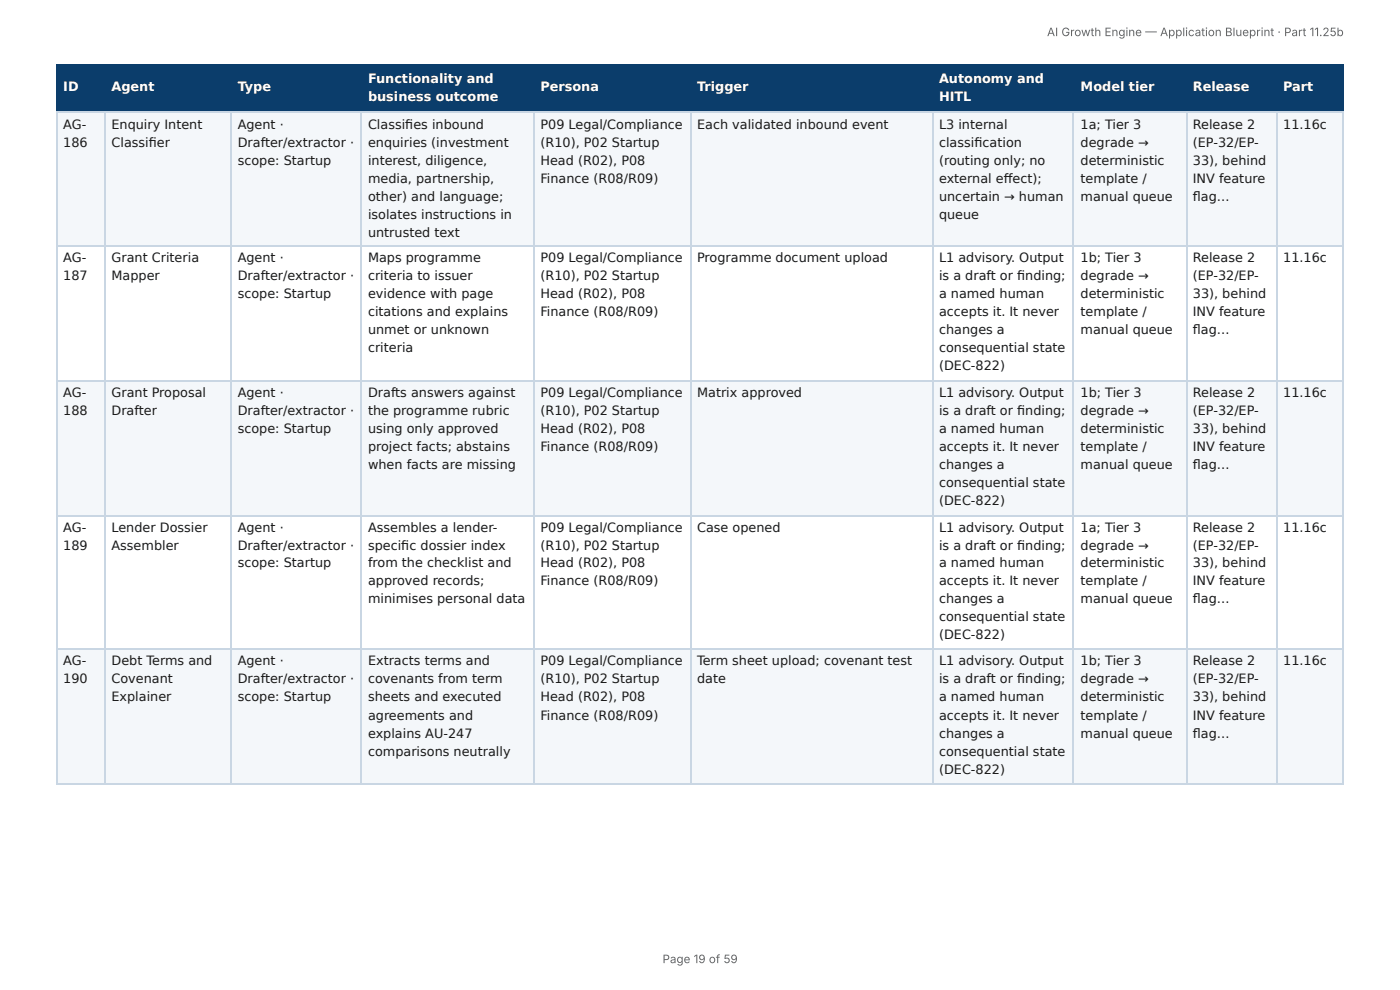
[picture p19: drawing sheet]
<svg xmlns="http://www.w3.org/2000/svg" width="297mm" height="210mm" viewBox="0 0 297 210" stroke-linecap="round" stroke-linejoin="round" font-family="sans-serif">
<defs><g id="words">
<g font-size="2.7" fill="#fff">
<text x="78.2" y="17.6">Functionality and</text>
<text x="199.4" y="17.6">Autonomy and</text>
<text x="13.4" y="19.4">ID</text>
<text x="23.7" y="19.4">Agent</text>
<text x="50.5" y="19.4">Type</text>
<text x="78.2" y="21.4">business outcome</text>
<text x="114.8" y="19.4">Persona</text>
<text x="148.1" y="19.4">Trigger</text>
<text x="199.4" y="21.4">HITL</text>
<text x="229.5" y="19.4">Model tier</text>
<text x="253.4" y="19.4">Release</text>
<text x="272.6" y="19.4">Part</text>
</g>
<g font-size="2.7" fill="#1a1a1a">
<text x="13.4" y="27.3">AG-</text>
<text x="23.7" y="27.3">Enquiry Intent</text>
<text x="50.5" y="27.3">Agent ·</text>
<text x="78.2" y="27.3">Classifi es inbound</text>
<text x="114.8" y="27.3">P09 Legal/Compliance</text>
<text x="148.1" y="27.3">Each validated inbound event</text>
<text x="199.4" y="27.3">L3 internal</text>
<text x="229.5" y="27.3">1a; Tier 3</text>
<text x="253.4" y="27.3">Release 2</text>
<text x="272.6" y="27.3">11.16c</text>
<text x="13.4" y="31.1">186</text>
<text x="23.7" y="31.1">Classifi er</text>
<text x="50.5" y="31.1">Drafter/extractor ·</text>
<text x="50.5" y="35">scope: Startup</text>
<text x="78.2" y="31.1">enquiries (investment</text>
<text x="78.2" y="35">interest, diligence,</text>
<text x="114.8" y="31.1">(R10), P02 Startup</text>
<text x="114.8" y="35">Head (R02), P08</text>
<text x="199.4" y="31.1">classifi cation</text>
<text x="199.4" y="35">(routing only; no</text>
<text x="229.5" y="31.1">degrade →</text>
<text x="229.5" y="35">deterministic</text>
<text x="253.4" y="31.1">(EP-32/EP-</text>
<text x="253.4" y="35">33), behind</text>
<text x="78.2" y="38.8">media, partnership,</text>
<text x="114.8" y="38.8">Finance (R08/R09)</text>
<text x="199.4" y="38.8">external eff ect);</text>
<text x="229.5" y="38.8">template /</text>
<text x="253.4" y="38.8">INV feature</text>
<text x="78.2" y="42.6">other) and language;</text>
<text x="78.2" y="46.5">isolates instructions in</text>
<text x="199.4" y="42.6">uncertain → human</text>
<text x="199.4" y="46.5">queue</text>
<text x="229.5" y="42.6">manual queue</text>
<text x="253.4" y="42.6">fl ag…</text>
<text x="78.2" y="50.3">untrusted text</text>
<text x="13.4" y="55.7">AG-</text>
<text x="13.4" y="59.5">187</text>
<text x="23.7" y="55.7">Grant Criteria</text>
<text x="23.7" y="59.5">Mapper</text>
<text x="50.5" y="55.7">Agent ·</text>
<text x="50.5" y="59.5">Drafter/extractor ·</text>
<text x="78.2" y="55.7">Maps programme</text>
<text x="78.2" y="59.5">criteria to issuer</text>
<text x="114.8" y="55.7">P09 Legal/Compliance</text>
<text x="114.8" y="59.5">(R10), P02 Startup</text>
<text x="148.1" y="55.7">Programme document upload</text>
<text x="199.4" y="55.7">L1 advisory. Output</text>
<text x="199.4" y="59.5">is a draft or fi nding;</text>
<text x="229.5" y="55.7">1b; Tier 3</text>
<text x="229.5" y="59.5">degrade →</text>
<text x="253.4" y="55.7">Release 2</text>
<text x="253.4" y="59.5">(EP-32/EP-</text>
<text x="272.6" y="55.7">11.16c</text>
<text x="50.5" y="63.3">scope: Startup</text>
<text x="78.2" y="63.3">evidence with page</text>
<text x="114.8" y="63.3">Head (R02), P08</text>
<text x="199.4" y="63.3">a named human</text>
<text x="229.5" y="63.3">deterministic</text>
<text x="253.4" y="63.3">33), behind</text>
<text x="78.2" y="67.2">citations and explains</text>
<text x="78.2" y="71">unmet or unknown</text>
<text x="114.8" y="67.2">Finance (R08/R09)</text>
<text x="199.4" y="67.2">accepts it. It never</text>
<text x="199.4" y="71">changes a</text>
<text x="229.5" y="67.2">template /</text>
<text x="229.5" y="71">manual queue</text>
<text x="253.4" y="67.2">INV feature</text>
<text x="253.4" y="71">fl ag…</text>
<text x="78.2" y="74.8">criteria</text>
<text x="199.4" y="74.8">consequential state</text>
<text x="199.4" y="78.7">(DEC-822)</text>
<text x="13.4" y="84.3">AG-</text>
<text x="13.4" y="88.1">188</text>
<text x="23.7" y="84.3">Grant Proposal</text>
<text x="23.7" y="88.1">Drafter</text>
<text x="50.5" y="84.3">Agent ·</text>
<text x="50.5" y="88.1">Drafter/extractor ·</text>
<text x="78.2" y="84.3">Drafts answers against</text>
<text x="78.2" y="88.1">the programme rubric</text>
<text x="114.8" y="84.3">P09 Legal/Compliance</text>
<text x="114.8" y="88.1">(R10), P02 Startup</text>
<text x="148.1" y="84.3">Matrix approved</text>
<text x="199.4" y="84.3">L1 advisory. Output</text>
<text x="199.4" y="88.1">is a draft or fi nding;</text>
<text x="229.5" y="84.3">1b; Tier 3</text>
<text x="229.5" y="88.1">degrade →</text>
<text x="253.4" y="84.3">Release 2</text>
<text x="253.4" y="88.1">(EP-32/EP-</text>
<text x="272.6" y="84.3">11.16c</text>
<text x="50.5" y="92">scope: Startup</text>
<text x="78.2" y="92">using only approved</text>
<text x="78.2" y="95.8">project facts; abstains</text>
<text x="114.8" y="92">Head (R02), P08</text>
<text x="114.8" y="95.8">Finance (R08/R09)</text>
<text x="199.4" y="92">a named human</text>
<text x="199.4" y="95.8">accepts it. It never</text>
<text x="229.5" y="92">deterministic</text>
<text x="229.5" y="95.8">template /</text>
<text x="253.4" y="92">33), behind</text>
<text x="253.4" y="95.8">INV feature</text>
<text x="78.2" y="99.6">when facts are missing</text>
<text x="199.4" y="99.6">changes a</text>
<text x="229.5" y="99.6">manual queue</text>
<text x="253.4" y="99.6">fl ag…</text>
<text x="199.4" y="103.5">consequential state</text>
<text x="199.4" y="107.3">(DEC-822)</text>
<text x="13.4" y="112.9">AG-</text>
<text x="23.7" y="112.9">Lender Dossier</text>
<text x="50.5" y="112.9">Agent ·</text>
<text x="78.2" y="112.9">Assembles a lender-</text>
<text x="114.8" y="112.9">P09 Legal/Compliance</text>
<text x="148.1" y="112.9">Case opened</text>
<text x="199.4" y="112.9">L1 advisory. Output</text>
<text x="229.5" y="112.9">1a; Tier 3</text>
<text x="253.4" y="112.9">Release 2</text>
<text x="272.6" y="112.9">11.16c</text>
<text x="13.4" y="116.8">189</text>
<text x="23.7" y="116.8">Assembler</text>
<text x="50.5" y="116.8">Drafter/extractor ·</text>
<text x="78.2" y="116.8">specifi c dossier index</text>
<text x="114.8" y="116.8">(R10), P02 Startup</text>
<text x="199.4" y="116.8">is a draft or fi nding;</text>
<text x="229.5" y="116.8">degrade →</text>
<text x="253.4" y="116.8">(EP-32/EP-</text>
<text x="50.5" y="120.3">scope: Startup</text>
<text x="78.2" y="120.3">from the checklist and</text>
<text x="78.2" y="124.2">approved records;</text>
<text x="114.8" y="120.3">Head (R02), P08</text>
<text x="114.8" y="124.2">Finance (R08/R09)</text>
<text x="199.4" y="120.3">a named human</text>
<text x="199.4" y="124.2">accepts it. It never</text>
<text x="229.5" y="120.3">deterministic</text>
<text x="229.5" y="124.2">template /</text>
<text x="253.4" y="120.3">33), behind</text>
<text x="253.4" y="124.2">INV feature</text>
<text x="78.2" y="128">minimises personal data</text>
<text x="199.4" y="128">changes a</text>
<text x="199.4" y="131.8">consequential state</text>
<text x="229.5" y="128">manual queue</text>
<text x="253.4" y="128">fl ag…</text>
<text x="199.4" y="135.7">(DEC-822)</text>
<text x="13.4" y="141.3">AG-</text>
<text x="23.7" y="141.3">Debt Terms and</text>
<text x="50.5" y="141.3">Agent ·</text>
<text x="78.2" y="141.3">Extracts terms and</text>
<text x="114.8" y="141.3">P09 Legal/Compliance</text>
<text x="148.1" y="141.3">Term sheet upload; covenant test</text>
<text x="199.4" y="141.3">L1 advisory. Output</text>
<text x="229.5" y="141.3">1b; Tier 3</text>
<text x="253.4" y="141.3">Release 2</text>
<text x="272.6" y="141.3">11.16c</text>
<text x="13.4" y="145.1">190</text>
<text x="23.7" y="145.1">Covenant</text>
<text x="23.7" y="149">Explainer</text>
<text x="50.5" y="145.1">Drafter/extractor ·</text>
<text x="50.5" y="149">scope: Startup</text>
<text x="78.2" y="145.1">covenants from term</text>
<text x="78.2" y="149">sheets and executed</text>
<text x="114.8" y="145.1">(R10), P02 Startup</text>
<text x="114.8" y="149">Head (R02), P08</text>
<text x="148.1" y="145.1">date</text>
<text x="199.4" y="145.1">is a draft or fi nding;</text>
<text x="199.4" y="149">a named human</text>
<text x="229.5" y="145.1">degrade →</text>
<text x="229.5" y="149">deterministic</text>
<text x="253.4" y="145.1">(EP-32/EP-</text>
<text x="253.4" y="149">33), behind</text>
<text x="78.2" y="152.8">agreements and</text>
<text x="114.8" y="152.8">Finance (R08/R09)</text>
<text x="199.4" y="152.8">accepts it. It never</text>
<text x="229.5" y="152.8">template /</text>
<text x="253.4" y="152.8">INV feature</text>
<text x="78.2" y="156.6">explains AU-247</text>
<text x="78.2" y="160.5">comparisons neutrally</text>
<text x="199.4" y="156.6">changes a</text>
<text x="199.4" y="160.5">consequential state</text>
<text x="229.5" y="156.6">manual queue</text>
<text x="253.4" y="156.6">fl ag…</text>
<text x="199.4" y="164.3">(DEC-822)</text>
</g>
<g font-size="2.5" fill="#666">
<text x="222.4" y="7.7">AI Growth Engine — Application Blueprint · Part 11.25b</text>
<text x="140.7" y="204.5">Page 19 of 59</text>
</g>
</g></defs>
<g fill="#0b3d6b">
<path d="M12.2 14h10.2v9.7h-10.2z"/>
<path d="M22.4 14h26.6v9.7h-26.6z"/>
<path d="M49 14h27.8v9.7h-27.8z"/>
<path d="M76.8 14h36.6v9.7h-36.6z"/>
<path d="M113.4 14h33.2v9.7h-33.2z"/>
<path d="M146.6 14h51.4v9.7h-51.4z"/>
<path d="M198 14h30.1v9.7h-30.1z"/>
<path d="M228.1 14h23.8v9.7h-23.8z"/>
<path d="M251.9 14h19.1v9.7h-19.1z"/>
<path d="M271 14h14.4v9.7h-14.4z"/>
</g>
<g fill="#f4f7fa">
<path d="M12.2 23.7h10.2v28.6h-10.2z"/>
<path d="M22.4 23.7h26.6v28.6h-26.6z"/>
<path d="M49 23.7h27.8v28.6h-27.8z"/>
<path d="M76.8 23.7h36.6v28.6h-36.6z"/>
<path d="M113.4 23.7h33.2v28.6h-33.2z"/>
<path d="M146.6 23.7h51.4v28.6h-51.4z"/>
<path d="M198 23.7h30.1v28.6h-30.1z"/>
<path d="M228.1 23.7h23.8v28.6h-23.8z"/>
<path d="M251.9 23.7h19.1v28.6h-19.1z"/>
<path d="M271 23.7h14.4v28.6h-14.4z"/>
<path d="M12.2 81h10.2v28.3h-10.2z"/>
<path d="M22.4 81h26.6v28.3h-26.6z"/>
<path d="M49 81h27.8v28.3h-27.8z"/>
<path d="M76.8 81h36.6v28.3h-36.6z"/>
<path d="M113.4 81h33.2v28.3h-33.2z"/>
<path d="M146.6 81h51.4v28.3h-51.4z"/>
<path d="M198 81h30.1v28.3h-30.1z"/>
<path d="M228.1 81h23.8v28.3h-23.8z"/>
<path d="M251.9 81h19.1v28.3h-19.1z"/>
<path d="M271 81h14.4v28.3h-14.4z"/>
<path d="M12.2 138h10.2v28.3h-10.2z"/>
<path d="M22.4 138h26.6v28.3h-26.6z"/>
<path d="M49 138h27.8v28.3h-27.8z"/>
<path d="M76.8 138h36.6v28.3h-36.6z"/>
<path d="M113.4 138h33.2v28.3h-33.2z"/>
<path d="M146.6 138h51.4v28.3h-51.4z"/>
<path d="M198 138h30.1v28.3h-30.1z"/>
<path d="M228.1 138h23.8v28.3h-23.8z"/>
<path d="M251.9 138h19.1v28.3h-19.1z"/>
<path d="M271 138h14.4v28.3h-14.4z"/>
</g>
<g fill="none" stroke="#0b3d6b" stroke-width=".26">
<path d="M11.9 13.9h273.5M12 13.8v10.2M22.3 13.8v10.2M49.1 13.8v10.2M76.7 13.8v10.2M113.5 13.8v10.2M146.7 13.8v10.2M198.1 13.8v10.2M228 13.8v10.2M252 13.8v10.2M271.2 13.8v10.2M285.2 13.8v10.2"/>
<path d="M11.9 23.9h273.5"/>
</g>
<g fill="none" stroke="#c9d6e3" stroke-width=".26">
<path d="M11.9 23.9h273.5M12 24v142.3M22.3 24v142.3M49.1 24v142.3M76.7 24v142.3M113.5 24v142.3M146.7 24v142.3M198.1 24v142.3M228 24v142.3M252 24v142.3M271.2 24v142.3M285.2 24v142.3"/>
<path d="M11.9 52.2h273.5M11.9 80.8h273.5M11.9 109.5h273.5M11.9 137.8h273.5M11.9 166.5h273.5"/>
</g>
<use href="#words"/>
</svg>
